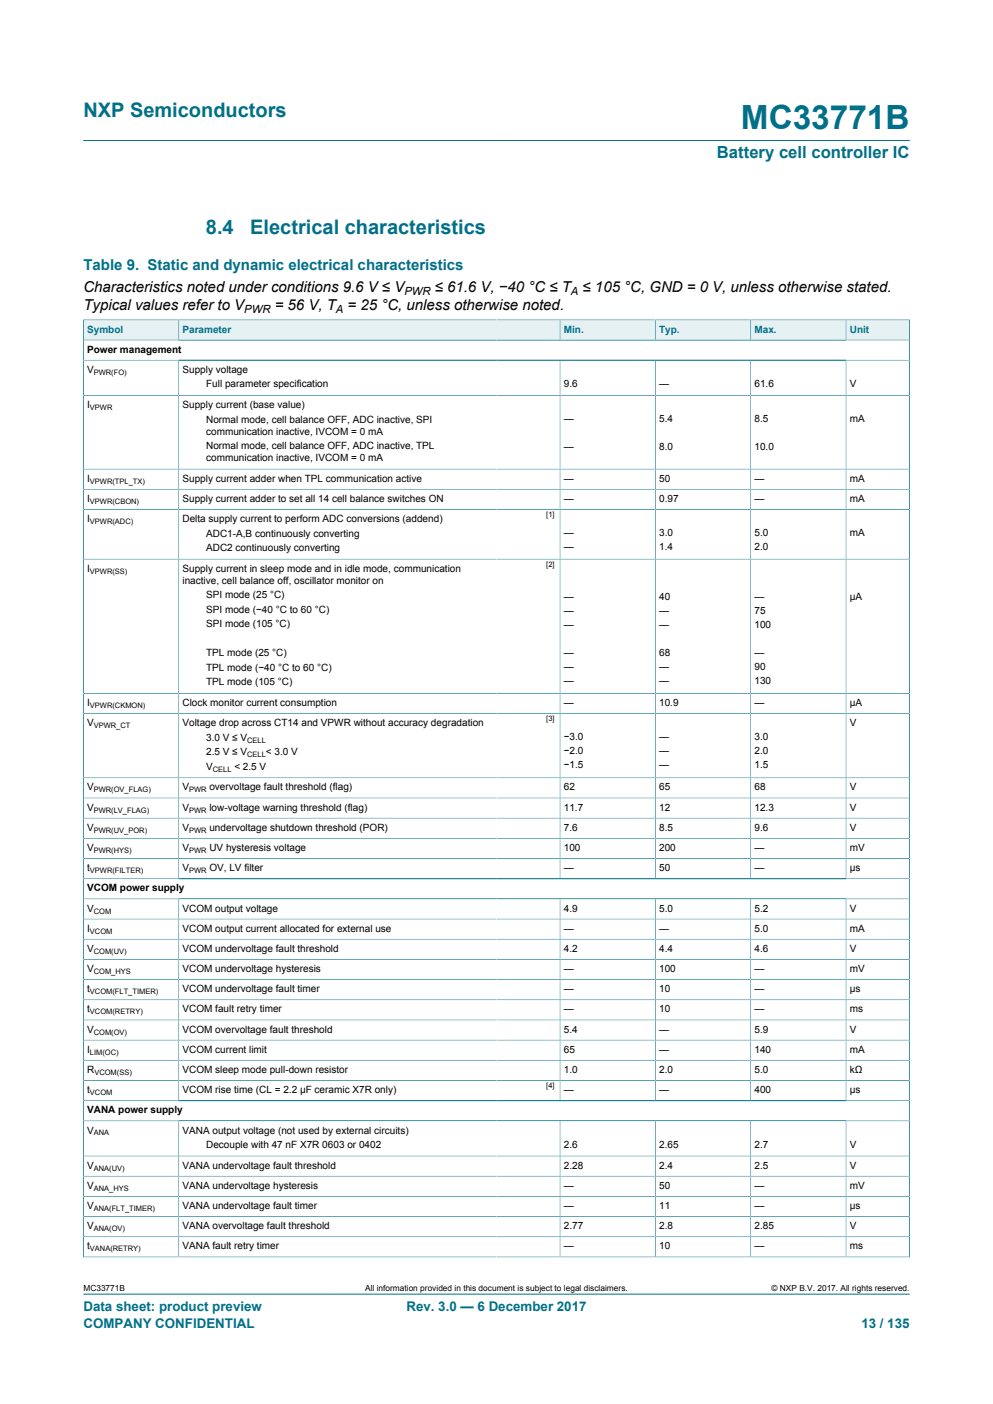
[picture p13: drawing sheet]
<svg xmlns="http://www.w3.org/2000/svg" width="210mm" height="297mm" viewBox="0 0 210 297" stroke-linecap="round" stroke-linejoin="round" font-family="sans-serif">
<defs><g id="words">
<text font-size="7.1" fill="#007088" x="156.7" y="27.2">MC33771B</text>
<g font-size="4.2" fill="#007088">
<text x="17.6" y="24.8">NXP Semiconductors</text>
<text x="43.6" y="49.5">8.4</text>
<text x="52.9" y="49.5">Electrical characteristics</text>
</g>
<text font-size="3.5" fill="#007088" x="151.6" y="33.5">Battery cell controller IC</text>
<text font-size="3.2" fill="#007088" x="17.6" y="57.2">Table 9. Static and dynamic electrical characteristics</text>
<g font-size="3.2">
<text x="17.6" y="61.7">Characteristics noted under conditions 9.6 V ≤ V</text>
<text x="17.6" y="65.5">Typical values refer to V</text>
<text x="58.1" y="65.5">= 56 V, T = 25 °C, unless otherwise noted.</text>
<text x="91.9" y="61.7">≤ 61.6 V, −40 °C ≤ T ≤ 105 °C, GND = 0 V, unless otherwise stated.</text>
</g>
<g font-size="2.8" fill="#007088">
<text x="17.6" y="277.3">Data sheet: product preview</text>
<text x="17.6" y="281">COMPANY CONFIDENTIAL</text>
<text x="86" y="277.3">Rev. 3.0 — 6 December 2017</text>
<text x="182.2" y="281">13 / 135</text>
</g>
<g font-size="2.4">
<text x="85.5" y="62.3">PWR</text>
<text x="120.7" y="62.3">A</text>
<text x="51.7" y="66.1">PWR</text>
<text x="71" y="66.1">A</text>
</g>
<g font-size="2.1" fill="#007088">
<text x="18.4" y="70.3">Symbol</text>
<text x="38.6" y="70.3">Parameter</text>
<text x="119.2" y="70.3">Min.</text>
<text x="139.4" y="70.3">Typ.</text>
<text x="159.6" y="70.3">Max.</text>
<text x="179.7" y="70.3">Unit</text>
</g>
<g font-size="2.1">
<text x="18.4" y="74.6">Power management</text>
<text x="18.4" y="78.9">V</text>
<text x="38.6" y="78.9">Supply voltage</text>
<text x="43.6" y="82">Full parameter specification</text>
<text x="119.2" y="81.8">9.6</text>
<text x="139.4" y="81.8">—</text>
<text x="159.6" y="81.8">61.6</text>
<text x="179.7" y="81.8">V</text>
<text x="18.4" y="86.3">I</text>
<text x="38.6" y="86.3">Supply current (base value)</text>
<text x="43.6" y="89.4">Normal mode, cell balance OFF, ADC inactive, SPI</text>
<text x="119.2" y="89.3">—</text>
<text x="139.4" y="89.3">5.4</text>
<text x="159.6" y="89.3">8.5</text>
<text x="179.7" y="89.3">mA</text>
<text x="43.6" y="91.9">communication inactive, IVCOM = 0 mA</text>
<text x="43.6" y="95">Normal mode, cell balance OFF, ADC inactive, TPL</text>
<text x="119.2" y="95.2">—</text>
<text x="139.4" y="95.2">8.0</text>
<text x="159.6" y="95.2">10.0</text>
<text x="18.4" y="101.9">I</text>
<text x="38.6" y="101.9">Supply current adder when TPL communication active</text>
<text x="43.6" y="97.5">communication inactive, IVCOM = 0 mA</text>
<text x="119.2" y="101.9">—</text>
<text x="139.4" y="101.9">50</text>
<text x="159.6" y="101.9">—</text>
<text x="179.7" y="101.9">mA</text>
<text x="18.4" y="106.2">I</text>
<text x="38.6" y="106.2">Supply current adder to set all 14 cell balance switches ON</text>
<text x="119.2" y="106.2">—</text>
<text x="139.4" y="106.2">0.97</text>
<text x="159.6" y="106.2">—</text>
<text x="179.7" y="106.2">mA</text>
<text x="18.4" y="110.5">I</text>
<text x="38.6" y="110.5">Delta supply current to perform ADC conversions (addend)</text>
<text x="43.6" y="113.5">ADC1-A,B continuously converting</text>
<text x="119.2" y="113.4">—</text>
<text x="139.4" y="113.4">3.0</text>
<text x="159.6" y="113.4">5.0</text>
<text x="179.7" y="113.4">mA</text>
<text x="43.6" y="116.6">ADC2 continuously converting</text>
<text x="119.2" y="116.4">—</text>
<text x="139.4" y="116.4">1.4</text>
<text x="159.6" y="116.4">2.0</text>
<text x="18.4" y="121">I</text>
<text x="38.6" y="121">Supply current in sleep mode and in idle mode, communication</text>
<text x="38.6" y="123.5">inactive, cell balance off, oscillator monitor on</text>
<text x="43.6" y="126.6">SPI mode (25 °C)</text>
<text x="43.6" y="129.6">SPI mode (−40 °C to 60 °C)</text>
<text x="119.2" y="126.9">—</text>
<text x="119.2" y="129.9">—</text>
<text x="139.4" y="126.9">40</text>
<text x="139.4" y="129.9">—</text>
<text x="159.6" y="126.9">—</text>
<text x="159.6" y="129.9">75</text>
<text x="179.7" y="126.9">µA</text>
<text x="43.6" y="132.7">SPI mode (105 °C)</text>
<text x="119.2" y="132.8">—</text>
<text x="139.4" y="132.8">—</text>
<text x="159.6" y="132.8">100</text>
<text x="43.6" y="138.9">TPL mode (25 °C)</text>
<text x="43.6" y="141.9">TPL mode (−40 °C to 60 °C)</text>
<text x="119.2" y="138.7">—</text>
<text x="119.2" y="141.7">—</text>
<text x="139.4" y="138.7">68</text>
<text x="139.4" y="141.7">—</text>
<text x="159.6" y="138.7">—</text>
<text x="159.6" y="141.7">90</text>
<text x="18.4" y="149.4">I</text>
<text x="38.6" y="149.4">Clock monitor current consumption</text>
<text x="43.6" y="145">TPL mode (105 °C)</text>
<text x="119.2" y="144.7">—</text>
<text x="119.2" y="149.4">—</text>
<text x="139.4" y="144.7">—</text>
<text x="139.4" y="149.4">10.9</text>
<text x="159.6" y="144.7">130</text>
<text x="159.6" y="149.4">—</text>
<text x="179.7" y="149.4">µA</text>
<text x="18.4" y="153.6">V</text>
<text x="38.6" y="153.6">Voltage drop across CT14 and VPWR without accuracy degradation</text>
<text x="179.7" y="153.6">V</text>
<text x="43.6" y="156.7">3.0 V ≤ V</text>
<text x="43.6" y="159.8">2.5 V ≤ V</text>
<text x="56.2" y="159.8">&lt; 3.0 V</text>
<text x="119.2" y="156.6">−3.0</text>
<text x="119.2" y="159.6">−2.0</text>
<text x="139.4" y="156.6">—</text>
<text x="139.4" y="159.6">—</text>
<text x="159.6" y="156.6">3.0</text>
<text x="159.6" y="159.6">2.0</text>
<text x="18.4" y="167.2">V</text>
<text x="38.6" y="167.2">V</text>
<text x="43.6" y="162.8">V</text>
<text x="44.3" y="167.2">overvoltage fault threshold (flag)</text>
<text x="49.6" y="162.8">&lt; 2.5 V</text>
<text x="119.2" y="162.5">−1.5</text>
<text x="119.2" y="167.2">62</text>
<text x="139.4" y="162.5">—</text>
<text x="139.4" y="167.2">65</text>
<text x="159.6" y="162.5">1.5</text>
<text x="159.6" y="167.2">68</text>
<text x="179.7" y="167.2">V</text>
<text x="18.4" y="171.5">V</text>
<text x="38.6" y="171.5">V</text>
<text x="44.3" y="171.5">low-voltage warning threshold (flag)</text>
<text x="119.2" y="171.5">11.7</text>
<text x="139.4" y="171.5">12</text>
<text x="159.6" y="171.5">12.3</text>
<text x="179.7" y="171.5">V</text>
<text x="18.4" y="175.8">V</text>
<text x="38.6" y="175.8">V</text>
<text x="44.3" y="175.8">undervoltage shutdown threshold (POR)</text>
<text x="119.2" y="175.8">7.6</text>
<text x="139.4" y="175.8">8.5</text>
<text x="159.6" y="175.8">9.6</text>
<text x="179.7" y="175.8">V</text>
<text x="18.4" y="180">V</text>
<text x="18.4" y="184.3">t</text>
<text x="38.6" y="180">V</text>
<text x="38.6" y="184.3">V</text>
<text x="44.3" y="180">UV hysteresis voltage</text>
<text x="44.3" y="184.3">OV, LV filter</text>
<text x="119.2" y="180">100</text>
<text x="119.2" y="184.3">—</text>
<text x="139.4" y="180">200</text>
<text x="139.4" y="184.3">50</text>
<text x="159.6" y="180">—</text>
<text x="159.6" y="184.3">—</text>
<text x="179.7" y="180">mV</text>
<text x="179.7" y="184.3">µs</text>
<text x="18.4" y="188.6">VCOM power supply</text>
<text x="18.4" y="192.8">V</text>
<text x="18.4" y="197.1">I</text>
<text x="38.6" y="192.8">VCOM output voltage</text>
<text x="38.6" y="197.1">VCOM output current allocated for external use</text>
<text x="119.2" y="192.8">4.9</text>
<text x="119.2" y="197.1">—</text>
<text x="139.4" y="192.8">5.0</text>
<text x="139.4" y="197.1">—</text>
<text x="159.6" y="192.8">5.2</text>
<text x="159.6" y="197.1">5.0</text>
<text x="179.7" y="192.8">V</text>
<text x="179.7" y="197.1">mA</text>
<text x="18.4" y="201.4">V</text>
<text x="38.6" y="201.4">VCOM undervoltage fault threshold</text>
<text x="119.2" y="201.4">4.2</text>
<text x="139.4" y="201.4">4.4</text>
<text x="159.6" y="201.4">4.6</text>
<text x="179.7" y="201.4">V</text>
<text x="18.4" y="205.6">V</text>
<text x="18.4" y="209.9">t</text>
<text x="38.6" y="205.6">VCOM undervoltage hysteresis</text>
<text x="38.6" y="209.9">VCOM undervoltage fault timer</text>
<text x="119.2" y="205.6">—</text>
<text x="119.2" y="209.9">—</text>
<text x="139.4" y="205.6">100</text>
<text x="139.4" y="209.9">10</text>
<text x="159.6" y="205.6">—</text>
<text x="159.6" y="209.9">—</text>
<text x="179.7" y="205.6">mV</text>
<text x="179.7" y="209.9">µs</text>
<text x="18.4" y="214.2">t</text>
<text x="38.6" y="214.2">VCOM fault retry timer</text>
<text x="119.2" y="214.2">—</text>
<text x="139.4" y="214.2">10</text>
<text x="159.6" y="214.2">—</text>
<text x="179.7" y="214.2">ms</text>
<text x="18.4" y="218.4">V</text>
<text x="38.6" y="218.4">VCOM overvoltage fault threshold</text>
<text x="119.2" y="218.4">5.4</text>
<text x="139.4" y="218.4">—</text>
<text x="159.6" y="218.4">5.9</text>
<text x="179.7" y="218.4">V</text>
<text x="18.4" y="222.7">I</text>
<text x="18.4" y="227">R</text>
<text x="38.6" y="222.7">VCOM current limit</text>
<text x="38.6" y="227">VCOM sleep mode pull-down resistor</text>
<text x="119.2" y="222.7">65</text>
<text x="119.2" y="227">1.0</text>
<text x="139.4" y="222.7">—</text>
<text x="139.4" y="227">2.0</text>
<text x="159.6" y="222.7">140</text>
<text x="159.6" y="227">5.0</text>
<text x="179.7" y="222.7">mA</text>
<text x="179.7" y="227">kΩ</text>
<text x="18.4" y="231.2">t</text>
<text x="38.6" y="231.2">VCOM rise time (CL = 2.2 µF ceramic X7R only)</text>
<text x="119.2" y="231.2">—</text>
<text x="139.4" y="231.2">—</text>
<text x="159.6" y="231.2">400</text>
<text x="179.7" y="231.2">µs</text>
<text x="18.4" y="235.5">VANA power supply</text>
<text x="18.4" y="239.8">V</text>
<text x="38.6" y="239.8">VANA output voltage (not used by external circuits)</text>
<text x="43.6" y="242.9">Decouple with 47 nF X7R 0603 or 0402</text>
<text x="119.2" y="242.7">2.6</text>
<text x="139.4" y="242.7">2.65</text>
<text x="159.6" y="242.7">2.7</text>
<text x="179.7" y="242.7">V</text>
<text x="18.4" y="247.2">V</text>
<text x="18.4" y="251.5">V</text>
<text x="38.6" y="247.2">VANA undervoltage fault threshold</text>
<text x="38.6" y="251.5">VANA undervoltage hysteresis</text>
<text x="119.2" y="247.2">2.28</text>
<text x="119.2" y="251.5">—</text>
<text x="139.4" y="247.2">2.4</text>
<text x="139.4" y="251.5">50</text>
<text x="159.6" y="247.2">2.5</text>
<text x="159.6" y="251.5">—</text>
<text x="179.7" y="247.2">V</text>
<text x="179.7" y="251.5">mV</text>
<text x="18.4" y="255.8">V</text>
<text x="38.6" y="255.8">VANA undervoltage fault timer</text>
<text x="119.2" y="255.8">—</text>
<text x="139.4" y="255.8">11</text>
<text x="159.6" y="255.8">—</text>
<text x="179.7" y="255.8">µs</text>
<text x="18.4" y="260">V</text>
<text x="38.6" y="260">VANA overvoltage fault threshold</text>
<text x="119.2" y="260">2.77</text>
<text x="139.4" y="260">2.8</text>
<text x="159.6" y="260">2.85</text>
<text x="179.7" y="260">V</text>
<text x="18.4" y="264.3">t</text>
<text x="38.6" y="264.3">VANA fault retry timer</text>
<text x="119.2" y="264.3">—</text>
<text x="139.4" y="264.3">10</text>
<text x="159.6" y="264.3">—</text>
<text x="179.7" y="264.3">ms</text>
</g>
<g font-size="1.8">
<text x="17.6" y="273.1">MC33771B</text>
<text x="77.2" y="273.1">All information provided in this document is subject to legal disclaimers.</text>
<text x="163.2" y="273.1">© NXP B.V. 2017. All rights reserved.</text>
</g>
<g font-size="1.6">
<text x="19.8" y="79.3">PWR(FO)</text>
<text x="19" y="86.7">VPWR</text>
<text x="19" y="102.3">VPWR(TPL_TX)</text>
<text x="19" y="106.6">VPWR(CBON)</text>
<text x="19" y="110.9">VPWR(ADC)</text>
<text x="115.5" y="109.4">[1]</text>
<text x="115.5" y="119.9">[2]</text>
<text x="19" y="121.4">VPWR(SS)</text>
<text x="19" y="149.8">VPWR(CKMON)</text>
<text x="19.8" y="154">VPWR_CT</text>
<text x="115.5" y="152.5">[3]</text>
<text x="52.3" y="157.1">CELL</text>
<text x="52.3" y="160.2">CELL</text>
<text x="19.8" y="167.6">PWR(OV_FLAG)</text>
<text x="40" y="167.6">PWR</text>
<text x="45" y="163.3">CELL</text>
<text x="19.8" y="171.9">PWR(LV_FLAG)</text>
<text x="40" y="171.9">PWR</text>
<text x="19.8" y="176.2">PWR(UV_POR)</text>
<text x="40" y="176.2">PWR</text>
<text x="19" y="184.7">VPWR(FILTER)</text>
<text x="19.8" y="180.4">PWR(HYS)</text>
<text x="40" y="180.4">PWR</text>
<text x="40" y="184.7">PWR</text>
<text x="19" y="197.5">VCOM</text>
<text x="19.8" y="193.2">COM</text>
<text x="19.8" y="201.8">COM(UV)</text>
<text x="19.8" y="206">COM_HYS</text>
<text x="19" y="210.3">VCOM(FLT_TIMER)</text>
<text x="19" y="214.6">VCOM(RETRY)</text>
<text x="19.8" y="218.9">COM(OV)</text>
<text x="19" y="223.1">LIM(OC)</text>
<text x="20" y="227.4">VCOM(SS)</text>
<text x="19" y="231.7">VCOM</text>
<text x="115.5" y="230.2">[4]</text>
<text x="19.8" y="240.2">ANA</text>
<text x="19.8" y="247.6">ANA(UV)</text>
<text x="19.8" y="251.9">ANA_HYS</text>
<text x="19.8" y="256.2">ANA(FLT_TIMER)</text>
<text x="19.8" y="260.4">ANA(OV)</text>
<text x="19" y="264.7">VANA(RETRY)</text>
</g>
</g></defs>
<path d="M17.6 29.7h174.8M17.6 273.8h174.8" fill="none" stroke="#007088" stroke-width=".21"/>
<path d="M17.7 67.8h20v4h-20z" fill="#e6f1f3"/>
<path d="M17.6 67.6v4.3h20.2v-4.2h-20.2" fill="none" stroke="#007088" stroke-width=".21"/>
<path d="M37.9 67.8h67.1v4h-67.1z" fill="#e6f1f3"/>
<path d="M105 67.7h-67.2v4.2h67.2" fill="none" stroke="#007088" stroke-width=".21"/>
<path d="M105 67.8h13.4v4h-13.4z" fill="#e6f1f3"/>
<path d="M105 67.7h13.4v4.2h-13.4" fill="none" stroke="#007088" stroke-width=".21"/>
<path d="M118.5 67.8h20v4h-20z" fill="#e6f1f3"/>
<path d="M118.4 67.7h20.2v4.2h-20.2z" fill="none" stroke="#007088" stroke-width=".21"/>
<path d="M138.7 67.8h20v4h-20z" fill="#e6f1f3"/>
<path d="M138.6 67.7h20.2v4.2h-20.2z" fill="none" stroke="#007088" stroke-width=".21"/>
<path d="M158.8 67.8h20v4h-20z" fill="#e6f1f3"/>
<path d="M158.8 67.7h20.1v4.2h-20.1z" fill="none" stroke="#007088" stroke-width=".21"/>
<path d="M179 67.8h13.3v4h-13.3z" fill="#e6f1f3"/>
<g fill="none" stroke="#007088" stroke-width=".21">
<path d="M17.6 76.2h174.8M37.8 76.2v109.7M118.4 76.2v109.7M138.6 76.2v109.7M158.8 76.2v109.7M178.9 76.2v109.7M192.4 67.6v198.4M192.4 71.9h-174.8v194.1M192.4 67.7h-13.5v4.2M17.6 83.6h174.8M17.6 99.2h174.8M17.6 103.5h174.8"/>
<path d="M17.6 107.8h174.8M17.6 118.3h174.8M17.6 146.7h174.8M17.6 151h174.8M17.6 164.5h174.8M17.6 168.8h174.8M17.6 173.1h174.8M17.6 177.3h174.8M17.6 181.6h174.8M17.6 185.9h174.8M17.6 190.1h174.8M17.6 194.4h174.8"/>
<path d="M17.6 198.7h174.8M37.8 190.1v42.7M118.4 190.1v42.7M138.6 190.1v42.7M158.8 190.1v42.7M178.9 190.1v42.7M17.6 203h174.8M17.6 207.2h174.8M17.6 211.5h174.8M17.6 215.8h174.8M17.6 220h174.8M17.6 224.3h174.8"/>
<path d="M17.6 228.6h174.8M17.6 232.8h174.8M17.6 237.1h174.8M37.8 237.1v28.8M118.4 237.1v28.8M138.6 237.1v28.8M158.8 237.1v28.8M178.9 237.1v28.8M17.6 244.5h174.8M17.6 248.8h174.8M17.6 253.1h174.8M17.6 257.4h174.8"/>
<path d="M17.6 265.9h174.8M17.6 261.6h174.8"/>
</g>
<use href="#words"/>
</svg>
